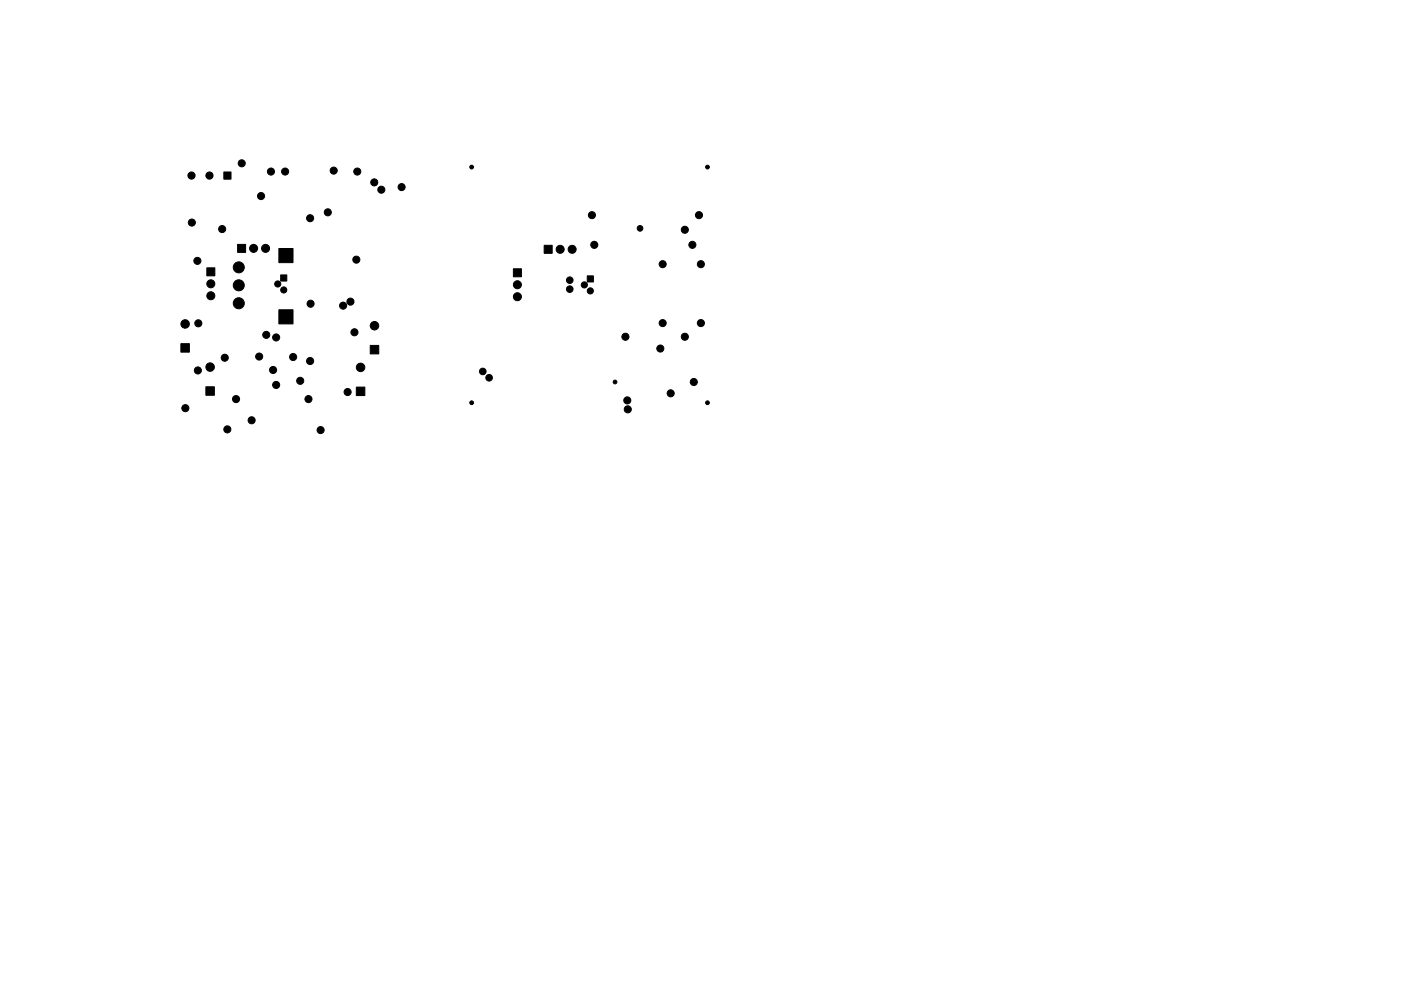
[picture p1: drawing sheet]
<svg xmlns="http://www.w3.org/2000/svg" width="297mm" height="210mm" viewBox="0 0 297 210" stroke-linecap="round" stroke-linejoin="round" font-family="sans-serif">
<g fill="#000" stroke="#000" stroke-width=".21">
<path d="M47.5 36.5h1.5v1.5h-1.5zM43.9 56.8h1.7v1.7h-1.7zM50.4 51.8h1.7v1.7h-1.7zM59.1 52.7h3v3h-3zM59.5 58.3h1.3v1.3h-1.3zM108.8 57h1.7v1.7h-1.7zM115.4 52h1.7v1.7h-1.7zM124.5 58.5h1.3v1.3h-1.3zM38.3 72.9h1.9v1.8h-1.9zM59.1 65.7h3v3h-3zM78.5 73.3h1.8v1.8h-1.8zM43.6 82.1h1.8v1.8h-1.8z"/>
<path d="M75.6 82.1h1.8v1.8h-1.8z"/>
<circle cx="40.6" cy="37.2" r=".76"/>
<circle cx="44.4" cy="37.2" r=".76"/>
<circle cx="51.2" cy="34.6" r=".75"/>
<circle cx="57.4" cy="36.4" r=".75"/>
<circle cx="60.4" cy="36.4" r=".75"/>
<circle cx="70.8" cy="36.2" r=".75"/>
<circle cx="75.8" cy="36.4" r=".75"/>
<circle cx="79.3" cy="38.7" r=".75"/>
<circle cx="85.1" cy="39.7" r=".75"/>
<circle cx="100" cy="35.4" r=".4"/>
<circle cx="150" cy="35.4" r=".4"/>
<circle cx="40.7" cy="47.2" r=".75"/>
<circle cx="41.8" cy="55.3" r=".75"/>
<circle cx="47.1" cy="48.6" r=".75"/>
<circle cx="50.6" cy="56.7" r="1.17"/>
<circle cx="53.8" cy="52.7" r=".85"/>
<circle cx="55.3" cy="41.6" r=".75"/>
<circle cx="56.3" cy="52.7" r=".85"/>
<circle cx="65.8" cy="46.3" r=".75"/>
<circle cx="69.5" cy="45" r=".75"/>
<circle cx="75.5" cy="55.1" r=".75"/>
<circle cx="80.8" cy="40.2" r=".75"/>
<circle cx="118.8" cy="52.9" r=".85"/>
<circle cx="120.8" cy="59.4" r=".7"/>
<circle cx="121.3" cy="52.9" r=".85"/>
<circle cx="125.5" cy="45.6" r=".75"/>
<circle cx="126" cy="51.9" r=".75"/>
<circle cx="135.7" cy="48.4" r=".6"/>
<circle cx="140.5" cy="56" r=".75"/>
<circle cx="145.2" cy="48.7" r=".75"/>
<circle cx="146.8" cy="51.9" r=".75"/>
<circle cx="148.2" cy="45.6" r=".75"/>
<circle cx="148.6" cy="56" r=".75"/>
<circle cx="39.2" cy="68.7" r=".9"/>
<circle cx="41.9" cy="78.6" r=".75"/>
<circle cx="42" cy="68.6" r=".75"/>
<circle cx="44.5" cy="77.9" r=".9"/>
<circle cx="44.7" cy="60.2" r=".85"/>
<circle cx="44.7" cy="62.8" r=".85"/>
<circle cx="47.6" cy="75.9" r=".75"/>
<circle cx="50.6" cy="60.5" r="1.17"/>
<circle cx="50.6" cy="64.3" r="1.17"/>
<circle cx="54.9" cy="75.6" r=".75"/>
<circle cx="56.4" cy="71" r=".75"/>
<circle cx="57.9" cy="78.5" r=".75"/>
<circle cx="58.5" cy="71.6" r=".75"/>
<circle cx="58.9" cy="60.2" r=".65"/>
<circle cx="60.2" cy="61.5" r=".65"/>
<circle cx="62.1" cy="75.7" r=".75"/>
<circle cx="65.8" cy="76.6" r=".75"/>
<circle cx="65.8" cy="64.4" r=".75"/>
<circle cx="72.8" cy="64.8" r=".75"/>
<circle cx="74.3" cy="64" r=".75"/>
<circle cx="75.1" cy="70.5" r=".75"/>
<circle cx="76.4" cy="77.9" r=".9"/>
<circle cx="79.4" cy="69.1" r=".9"/>
<circle cx="102.4" cy="78.8" r=".7"/>
<circle cx="109.7" cy="63" r=".85"/>
<circle cx="109.7" cy="60.4" r=".85"/>
<circle cx="120.8" cy="61.3" r=".7"/>
<circle cx="123.9" cy="60.4" r=".65"/>
<circle cx="125.2" cy="61.7" r=".65"/>
<circle cx="132.6" cy="71.4" r=".75"/>
<circle cx="140" cy="73.9" r=".75"/>
<circle cx="140.5" cy="68.5" r=".75"/>
<circle cx="145.2" cy="71.4" r=".75"/>
<circle cx="148.6" cy="68.5" r=".75"/>
<circle cx="39.3" cy="86.6" r=".75"/>
<circle cx="48.2" cy="91.1" r=".75"/>
<circle cx="50" cy="84.7" r=".75"/>
<circle cx="53.3" cy="89.2" r=".75"/>
<circle cx="58.5" cy="81.7" r=".75"/>
<circle cx="63.6" cy="80.8" r=".75"/>
<circle cx="65.4" cy="84.7" r=".75"/>
<circle cx="68" cy="91.2" r=".75"/>
<circle cx="73.7" cy="83.2" r=".75"/>
<circle cx="100" cy="85.4" r=".4"/>
<circle cx="103.7" cy="80.2" r=".7"/>
<circle cx="130.4" cy="81" r=".4"/>
<circle cx="133" cy="84.9" r=".75"/>
<circle cx="133.1" cy="86.8" r=".75"/>
<circle cx="142.2" cy="83.4" r=".75"/>
<circle cx="147.1" cy="81" r=".75"/>
<circle cx="150" cy="85.4" r=".4"/>
</g>
</svg>
